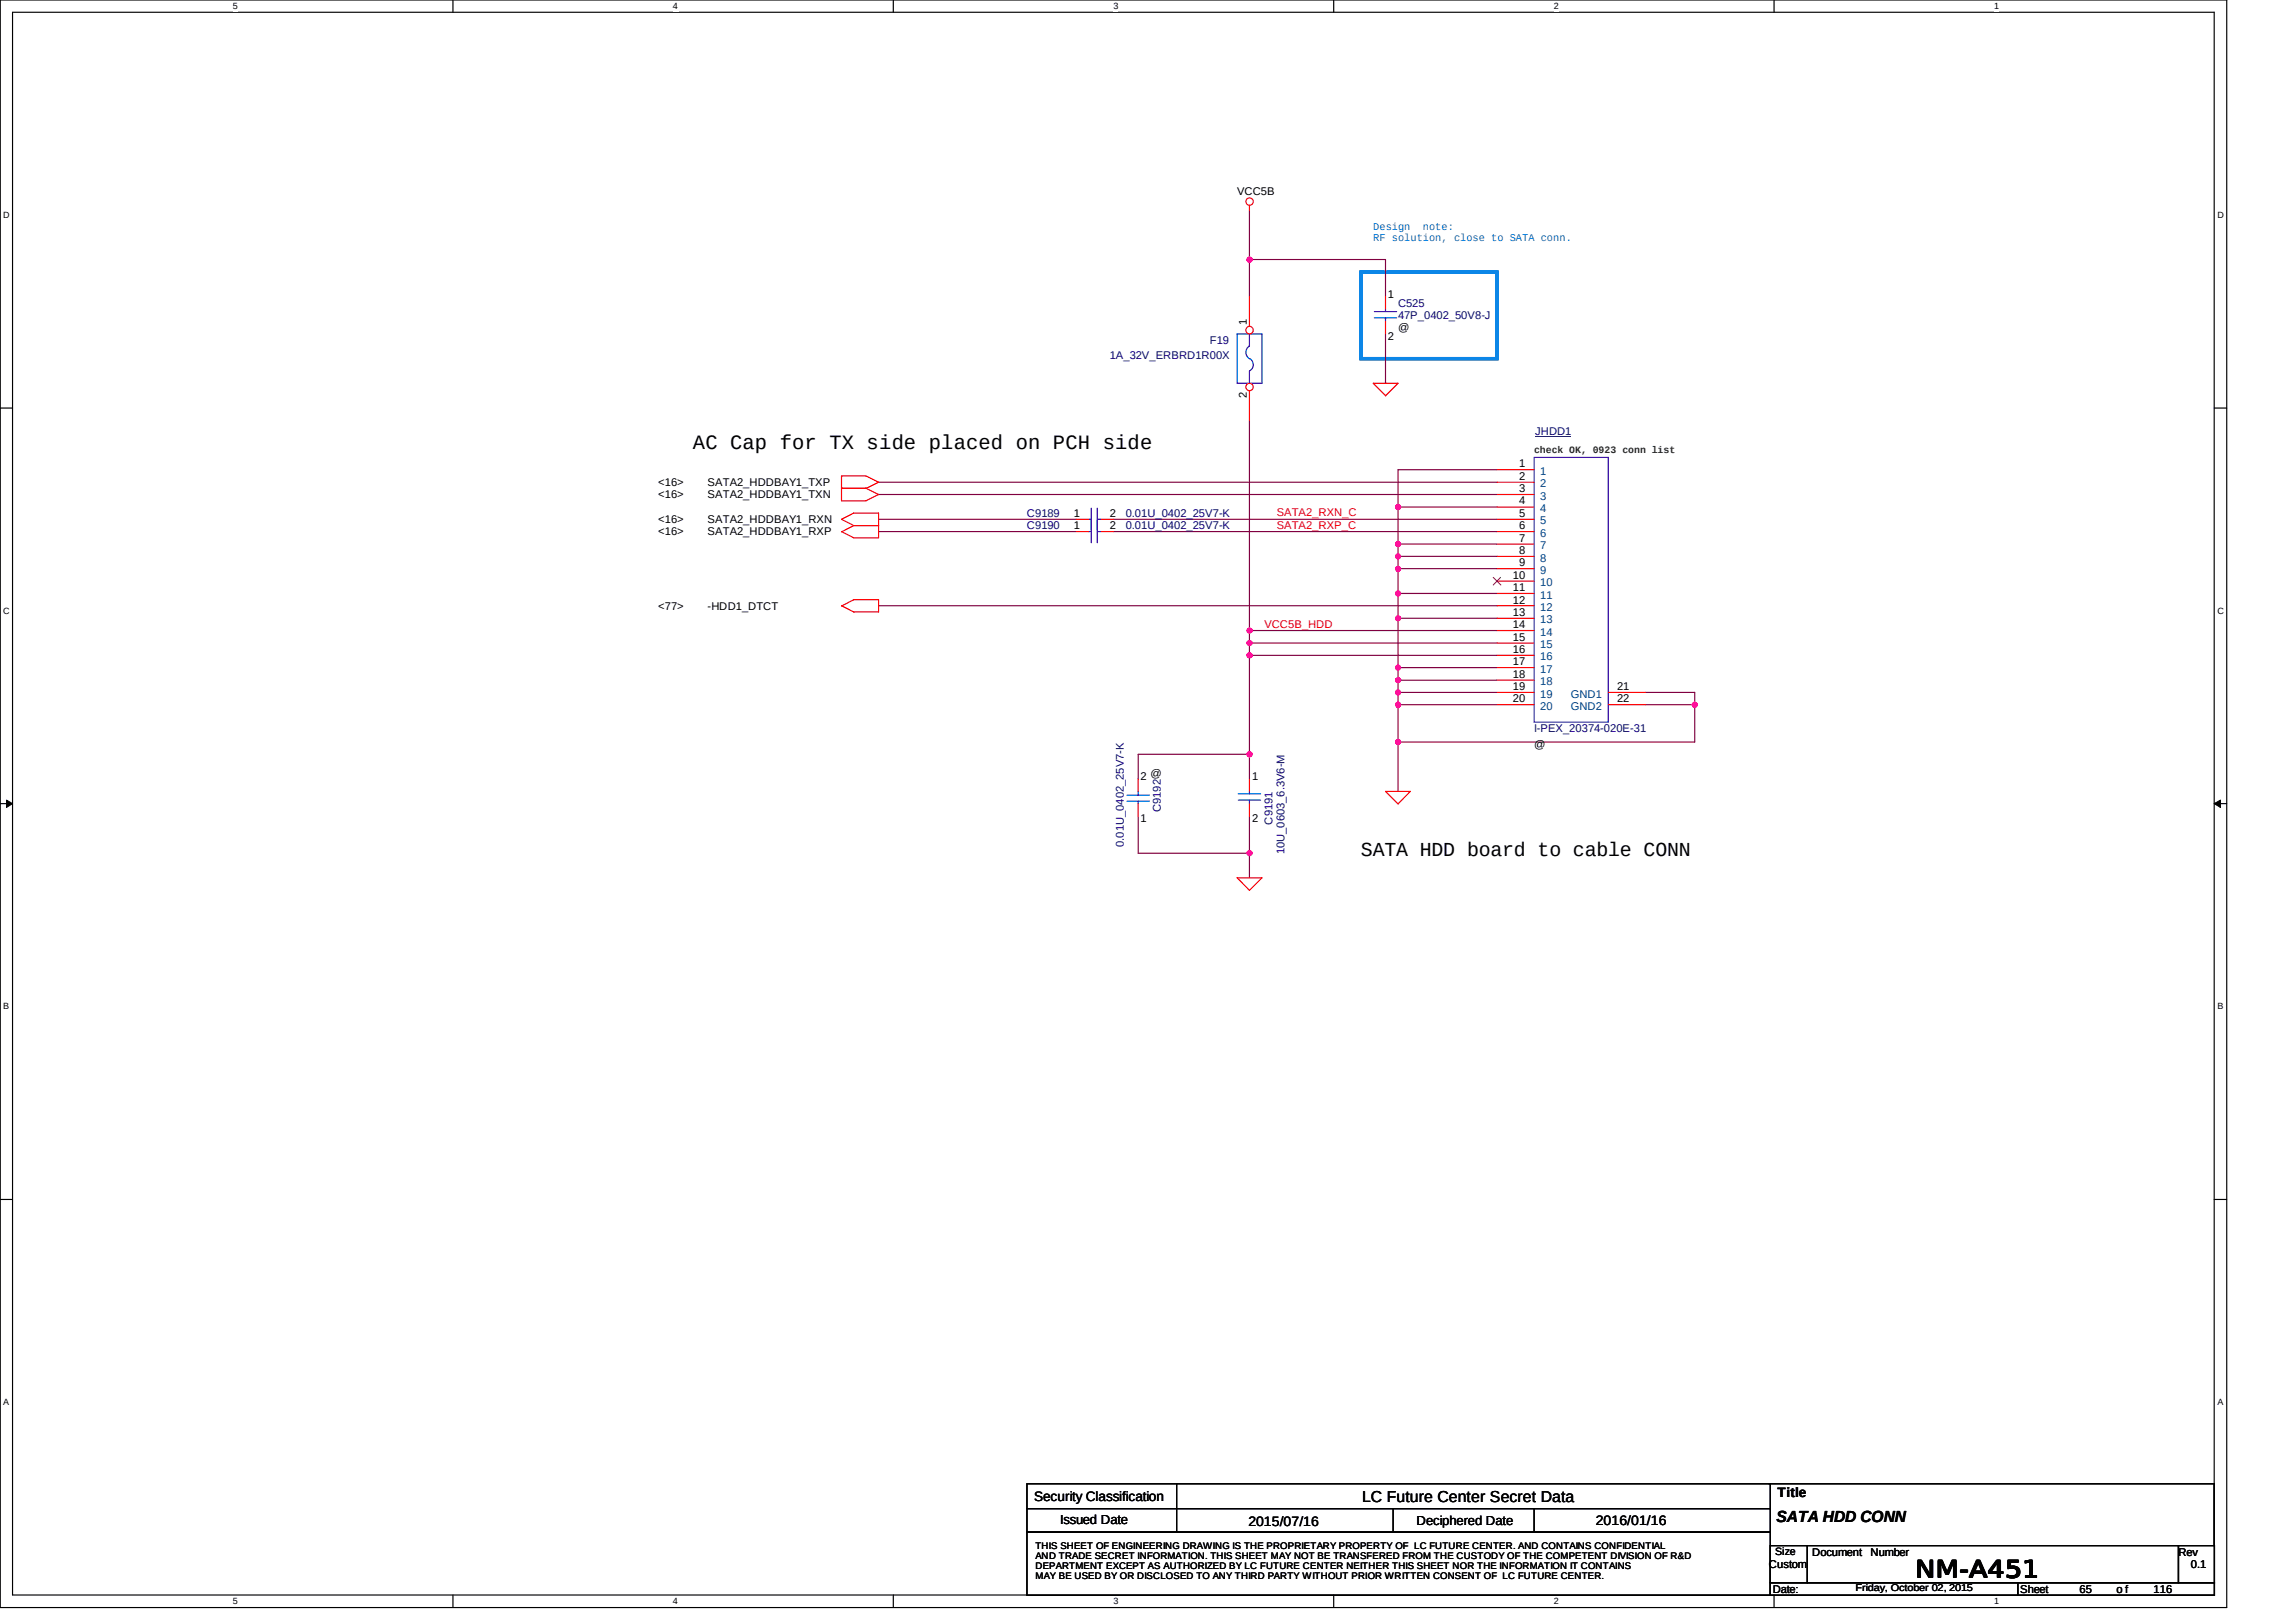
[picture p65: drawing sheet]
<svg xmlns="http://www.w3.org/2000/svg" width="297mm" height="210mm" viewBox="0 0 297 210" stroke-linecap="round" stroke-linejoin="round" font-family="sans-serif">
<defs><g id="words">
<text font-size="3" x="247.8" y="204.1">NM-A451</text>
<g font-size="2.6">
<text x="89.6" y="58.1">AC Cap for TX side placed on PCH side</text>
<text x="176.1" y="110.8">SATA HDD board to cable CONN</text>
</g>
<text font-size="2.1" x="229.8" y="196.9">SATA HDD CONN</text>
<text font-size="2" x="176.2" y="194.3">LC Future Center Secret Data</text>
<g font-size="1.8">
<text x="133.8" y="194.2">Security Classification</text>
<text x="161.5" y="197.5">2015/07/16</text>
<text x="206.4" y="197.3">2016/01/16</text>
<text x="230" y="193.8">Title</text>
</g>
<g font-size="1.7">
<text x="137.2" y="197.2">Issued Date</text>
<text x="183.3" y="197.4">Deciphered Date</text>
</g>
<g font-size="1.4">
<text x="160.1" y="25.3">VCC5B</text>
<text x="179.6" y="38.6">1</text>
<text x="161.3" y="42.1" transform="rotate(-90 161.3 42.1)">1</text>
<text x="179.6" y="44">2</text>
<text x="180.9" y="42.9">@</text>
<text x="161.3" y="51.5" transform="rotate(-90 161.3 51.5)">2</text>
<text x="85.2" y="62.9">&lt;16&gt;</text>
<text x="85.2" y="64.5">&lt;16&gt;</text>
<text x="91.5" y="62.9">SATA2_HDDBAY1_TXP</text>
<text x="91.5" y="64.5">SATA2_HDDBAY1_TXN</text>
<text x="196.5" y="60.5">1</text>
<text x="196.5" y="62.1">2</text>
<text x="196.5" y="63.7">3</text>
<text x="196.5" y="65.3">4</text>
<text x="85.2" y="67.7">&lt;16&gt;</text>
<text x="85.2" y="69.3">&lt;16&gt;</text>
<text x="91.5" y="67.7">SATA2_HDDBAY1_RXN</text>
<text x="91.5" y="69.3">SATA2_HDDBAY1_RXP</text>
<text x="138.9" y="66.9">1</text>
<text x="138.9" y="68.5">1</text>
<text x="143.6" y="66.9">2</text>
<text x="143.6" y="68.5">2</text>
<text x="196.5" y="66.9">5</text>
<text x="196.5" y="68.5">6</text>
<text x="196.5" y="70.1">7</text>
<text x="196.5" y="71.7">8</text>
<text x="195.7" y="74.9">10</text>
<text x="195.7" y="76.5">11</text>
<text x="196.5" y="73.3">9</text>
<text x="85.2" y="78.9">&lt;77&gt;</text>
<text x="91.5" y="78.9">-HDD1_DTCT</text>
<text x="195.7" y="78.1">12</text>
<text x="195.7" y="79.7">13</text>
<text x="195.7" y="81.3">14</text>
<text x="195.7" y="82.9">15</text>
<text x="195.7" y="84.5">16</text>
<text x="195.7" y="86.1">17</text>
<text x="195.7" y="87.7">18</text>
<text x="195.7" y="89.3">19</text>
<text x="209.2" y="89.3">21</text>
<text x="195.7" y="90.9">20</text>
<text x="209.2" y="90.9">22</text>
<text x="147.6" y="101">2</text>
<text x="148.8" y="100.5">@</text>
<text x="162" y="101">1</text>
<text x="198.5" y="96.8">@</text>
<text x="147.6" y="106.4">1</text>
<text x="162" y="106.4">2</text>
<text x="228.8" y="202.9">Custom</text>
<text x="229.7" y="201.3">Size</text>
<text x="234.5" y="201.3">Document</text>
<text x="242" y="201.3">Number</text>
<text x="281.8" y="201.3">Rev</text>
<text x="283.4" y="202.9">0.1</text>
<text x="229.3" y="206.1">Date:</text>
<text x="261.3" y="206.1">Sheet</text>
<text x="269" y="206.1">65</text>
<text x="273.8" y="206.1">o f</text>
<text x="278.6" y="206.1">116</text>
</g>
<g font-size="1.4" fill="#000080">
<text x="180.9" y="39.7">C525</text>
<text x="180.9" y="41.3">47P_0402_50V8-J</text>
<text x="143.6" y="46.4">1A_32V_ERBRD1R00X</text>
<text x="156.5" y="44.5">F19</text>
<text x="198.6" y="56.3">JHDD1</text>
<text x="132.9" y="66.9">C9189</text>
<text x="132.9" y="68.5">C9190</text>
<text x="145.7" y="66.9">0.01U_0402_25V7-K</text>
<text x="145.7" y="68.5">0.01U_0402_25V7-K</text>
<text x="198.5" y="94.8">I-PEX_20374-020E-31</text>
<text x="150.2" y="105.1" transform="rotate(-90 150.2 105.1)">C9192</text>
<text x="164.6" y="106.7" transform="rotate(-90 164.6 106.7)">C9191</text>
<text x="145.4" y="109.6" transform="rotate(-90 145.4 109.6)">0.01U_0402_25V7-K</text>
<text x="166.2" y="110.6" transform="rotate(-90 166.2 110.6)">10U_0603_6.3V6-M</text>
</g>
<g font-size="1.4" fill="#004080">
<text x="199.2" y="61.5">1</text>
<text x="199.2" y="63.1">2</text>
<text x="199.2" y="64.7">3</text>
<text x="199.2" y="66.3">4</text>
<text x="199.2" y="67.9">5</text>
<text x="199.2" y="69.5">6</text>
<text x="199.2" y="71">7</text>
<text x="199.2" y="72.7">8</text>
<text x="199.2" y="74.3">9</text>
<text x="199.2" y="75.8">10</text>
<text x="199.2" y="77.5">11</text>
<text x="199.2" y="79.1">12</text>
<text x="199.2" y="80.6">13</text>
<text x="199.2" y="82.3">14</text>
<text x="199.2" y="83.9">15</text>
<text x="199.2" y="85.4">16</text>
<text x="199.2" y="87.1">17</text>
<text x="199.2" y="88.7">18</text>
<text x="199.2" y="90.3">19</text>
<text x="199.2" y="91.9">20</text>
<text x="203.2" y="90.3">GND1</text>
<text x="203.2" y="91.9">GND2</text>
</g>
<g font-size="1.4" fill="#f00">
<text x="165.2" y="66.8">SATA2_RXN_C</text>
<text x="165.2" y="68.4">SATA2_RXP_C</text>
<text x="163.6" y="81.2">VCC5B_HDD</text>
</g>
<g font-size="1.3" fill="#0080ff">
<text x="177.7" y="29.8">Design</text>
<text x="184.1" y="29.8">note:</text>
<text x="177.7" y="31.2">RF solution, close to SATA conn.</text>
</g>
<text font-size="1.3" fill="#008000" x="198.5" y="58.6">check OK, 0923 conn list</text>
<text font-size="1.3" x="240.1" y="206">Friday, October 02, 2015</text>
<g font-size="1.2">
<text x="30.1" y="1.2">5</text>
<text x="87.1" y="1.2">4</text>
<text x="144" y="1.2">3</text>
<text x="201" y="1.2">2</text>
<text x="258" y="1.2">1</text>
<text x=".4" y="28.2">D</text>
<text x="286.9" y="28.2">D</text>
<text x=".4" y="79.4">C</text>
<text x="286.9" y="79.4">C</text>
<text x=".4" y="130.6">B</text>
<text x="286.9" y="130.6">B</text>
<text x=".4" y="181.8">A</text>
<text x="286.9" y="181.8">A</text>
<text x="134" y="200.5">THIS SHEET OF ENGINEERING DRAWING IS THE PROPRIETARY PROPERTY OF LC FUTURE CENTER. AND CONTAINS CONFIDENTIAL</text>
<text x="134" y="201.8">AND TRADE SECRET INFORMATION. THIS SHEET MAY NOT BE TRANSFERED FROM THE CUSTODY OF THE COMPETENT DIVISION OF R&amp;D</text>
<text x="134" y="203.1">DEPARTMENT EXCEPT AS AUTHORIZED BY LC FUTURE CENTER NEITHER THIS SHEET NOR THE INFORMATION IT CONTAINS</text>
<text x="30.1" y="207.6">5</text>
<text x="87.1" y="207.6">4</text>
<text x="134" y="204.4">MAY BE USED BY OR DISCLOSED TO ANY THIRD PARTY WITHOUT PRIOR WRITTEN CONSENT OF LC FUTURE CENTER.</text>
<text x="144" y="207.6">3</text>
<text x="201" y="207.6">2</text>
<text x="258" y="207.6">1</text>
</g>
</g></defs>
<path d="M0 0h288.1v208h-288.1zM1.6 1.6h284.9v204.8h-284.9z" fill="none" stroke="#000" stroke-width=".15"/>
<g fill="#fff">
<path d="M30.1 .1h.7v1.3h-.7z" fill-rule="evenodd"/>
<path d="M30.1 206.6h.7v1.3h-.7z" fill-rule="evenodd"/>
</g>
<path d="M58.6 0v1.6M58.6 206.4v1.6" fill="none" stroke="#000" stroke-width=".15"/>
<g fill="#fff">
<path d="M87.1 .1h.6v1.3h-.6z" fill-rule="evenodd"/>
<path d="M87.1 206.6h.6v1.3h-.6z" fill-rule="evenodd"/>
</g>
<path d="M115.6 0v1.6M115.6 206.4v1.6" fill="none" stroke="#000" stroke-width=".15"/>
<g fill="#fff">
<path d="M144 .1h.7v1.3h-.7z" fill-rule="evenodd"/>
<path d="M144 206.6h.7v1.3h-.7z" fill-rule="evenodd"/>
</g>
<path d="M172.5 0v1.6M172.5 206.4v1.6" fill="none" stroke="#000" stroke-width=".15"/>
<g fill="#fff">
<path d="M201 .1h.6v1.3h-.6z" fill-rule="evenodd"/>
<path d="M201 206.6h.6v1.3h-.6z" fill-rule="evenodd"/>
</g>
<path d="M229.5 0v1.6M229.5 206.4v1.6" fill="none" stroke="#000" stroke-width=".15"/>
<g fill="#fff">
<path d="M258 .1h.6v1.3h-.6z" fill-rule="evenodd"/>
<path d="M258 206.6h.6v1.3h-.6z" fill-rule="evenodd"/>
<path d="M.4 27.2h.9v1.3h-.9z" fill-rule="evenodd"/>
<path d="M286.9 27.2h.8v1.3h-.8z" fill-rule="evenodd"/>
<path d="M.4 78.4h.9v1.3h-.9z" fill-rule="evenodd"/>
<path d="M286.9 78.4h.8v1.3h-.8z" fill-rule="evenodd"/>
</g>
<path d="M0 52.8h1.6M286.5 52.8h1.6" fill="none" stroke="#000" stroke-width=".15"/>
<g fill="#fff">
<path d="M.4 129.6h.8v1.3h-.8z" fill-rule="evenodd"/>
<path d="M286.9 129.6h.8v1.3h-.8z" fill-rule="evenodd"/>
</g>
<path d="M0 104h1.6M286.5 104h1.6" fill="none" stroke="#000" stroke-width=".15"/>
<path d="M.8 103.5l.8 .5-.8 .5zM286.5 104l.8-.5v1z" fill="#000"/>
<path d="M.8 103.5l.8 .5-.8 .5zM286.5 104l.8-.5v1z" fill="none" stroke="#000" stroke-width=".13"/>
<g fill="#fff">
<path d="M.4 180.8h.8v1.3h-.8z" fill-rule="evenodd"/>
<path d="M286.9 180.8h.8v1.3h-.8z" fill-rule="evenodd"/>
</g>
<path d="M0 155.2h1.6M286.5 155.2h1.6" fill="none" stroke="#000" stroke-width=".15"/>
<path d="M176.1 35.2h17.6v11.2h-17.6z" fill="none" stroke="#0080ff" stroke-width=".47"/>
<path d="M144 67.2h49.7M144 68.8h49.7M180.9 60.8h12.8M193.7 65.6h-12.8v4.8" fill="none" stroke="#800040" stroke-width=".15"/>
<circle cx="180.9" cy="65.6" r=".32" fill="#f0f"/>
<circle cx="180.9" cy="65.6" r=".32" fill="none" stroke="#f0f" stroke-width=".15"/>
<path d="M180.9 70.4h12.8" fill="none" stroke="#800040" stroke-width=".15"/>
<circle cx="180.9" cy="70.4" r=".32" fill="#f0f"/>
<circle cx="180.9" cy="70.4" r=".32" fill="none" stroke="#f0f" stroke-width=".15"/>
<path d="M113.7 64h80M113.7 62.4h80M113.7 67.2h25.5M113.7 68.8h25.5M180.9 60.8v4.8M180.9 70.4v1.6M180.9 96h38.4M212.9 89.6h6.4v1.6" fill="none" stroke="#800040" stroke-width=".15"/>
<circle cx="180.9" cy="96" r=".32" fill="#f0f"/>
<circle cx="180.9" cy="96" r=".32" fill="none" stroke="#f0f" stroke-width=".15"/>
<path d="M180.9 96v6.4M212.9 91.2h6.4" fill="none" stroke="#800040" stroke-width=".15"/>
<circle cx="219.2" cy="91.2" r=".33" fill="#f0f"/>
<circle cx="219.2" cy="91.2" r=".33" fill="none" stroke="#f0f" stroke-width=".15"/>
<path d="M161.6 81.6h32.1M219.3 91.2v4.8" fill="none" stroke="#800040" stroke-width=".15"/>
<circle cx="161.7" cy="81.6" r=".33" fill="#f0f"/>
<circle cx="161.7" cy="81.6" r=".33" fill="none" stroke="#f0f" stroke-width=".15"/>
<path d="M161.6 83.2h32.1" fill="none" stroke="#800040" stroke-width=".15"/>
<circle cx="161.7" cy="83.2" r=".33" fill="#f0f"/>
<circle cx="161.7" cy="83.2" r=".33" fill="none" stroke="#f0f" stroke-width=".15"/>
<path d="M180.9 80h12.8" fill="none" stroke="#800040" stroke-width=".15"/>
<circle cx="180.9" cy="80" r=".32" fill="#f0f"/>
<circle cx="180.9" cy="80" r=".32" fill="none" stroke="#f0f" stroke-width=".15"/>
<path d="M161.6 84.8h32.1" fill="none" stroke="#800040" stroke-width=".15"/>
<circle cx="161.7" cy="84.8" r=".33" fill="#f0f"/>
<circle cx="161.7" cy="84.8" r=".33" fill="none" stroke="#f0f" stroke-width=".15"/>
<path d="M180.9 86.4h12.8" fill="none" stroke="#800040" stroke-width=".15"/>
<circle cx="180.9" cy="86.4" r=".32" fill="#f0f"/>
<circle cx="180.9" cy="86.4" r=".32" fill="none" stroke="#f0f" stroke-width=".15"/>
<path d="M180.9 88h12.8" fill="none" stroke="#800040" stroke-width=".15"/>
<circle cx="180.9" cy="88" r=".32" fill="#f0f"/>
<circle cx="180.9" cy="88" r=".32" fill="none" stroke="#f0f" stroke-width=".15"/>
<path d="M180.9 89.6h12.8" fill="none" stroke="#800040" stroke-width=".15"/>
<circle cx="180.9" cy="89.6" r=".32" fill="#f0f"/>
<circle cx="180.9" cy="89.6" r=".32" fill="none" stroke="#f0f" stroke-width=".15"/>
<path d="M180.9 76.8h12.8" fill="none" stroke="#800040" stroke-width=".15"/>
<circle cx="180.9" cy="76.8" r=".32" fill="#f0f"/>
<circle cx="180.9" cy="76.8" r=".32" fill="none" stroke="#f0f" stroke-width=".15"/>
<path d="M113.7 78.4h80M180.9 76.8v14.4M161.6 81.6v1.6M147.2 100.8v-3.2h14.4v3.2M147.2 105.6v4.8h14.4M161.6 105.6v8" fill="none" stroke="#800040" stroke-width=".15"/>
<circle cx="161.7" cy="110.4" r=".33" fill="#f0f"/>
<circle cx="161.7" cy="110.4" r=".33" fill="none" stroke="#f0f" stroke-width=".15"/>
<path d="M161.6 83.2v14.4" fill="none" stroke="#800040" stroke-width=".15"/>
<circle cx="161.7" cy="97.6" r=".33" fill="#f0f"/>
<circle cx="161.7" cy="97.6" r=".33" fill="none" stroke="#f0f" stroke-width=".15"/>
<path d="M161.6 27.2v6.4h17.6v4.8M161.6 54.4v27.2M179.2 43.2v6.4" fill="none" stroke="#800040" stroke-width=".15"/>
<circle cx="161.7" cy="33.6" r=".34" fill="#f0f"/>
<circle cx="161.7" cy="33.6" r=".34" fill="none" stroke="#f0f" stroke-width=".15"/>
<path d="M161.6 33.6v4.8M180.9 72h12.8" fill="none" stroke="#800040" stroke-width=".15"/>
<circle cx="180.9" cy="72" r=".32" fill="#f0f"/>
<circle cx="180.9" cy="72" r=".32" fill="none" stroke="#f0f" stroke-width=".15"/>
<path d="M180.9 72v1.6h12.8" fill="none" stroke="#800040" stroke-width=".15"/>
<circle cx="180.9" cy="73.6" r=".32" fill="#f0f"/>
<circle cx="180.9" cy="73.6" r=".32" fill="none" stroke="#f0f" stroke-width=".15"/>
<path d="M180.9 73.6v3.2M180.9 91.2h12.8" fill="none" stroke="#800040" stroke-width=".15"/>
<circle cx="180.9" cy="91.2" r=".33" fill="#f0f"/>
<circle cx="180.9" cy="91.2" r=".33" fill="none" stroke="#f0f" stroke-width=".15"/>
<path d="M180.9 91.2v4.8" fill="none" stroke="#800040" stroke-width=".15"/>
<g fill="none" stroke="#f00" stroke-width=".15">
<path d="M161.6 26.6v.6M179.2 38.4v1.6M179.2 51.2l1.7-1.6h-3.2l1.6 1.6M179.2 41.6v1.6M108.9 78.4l1.6 .8h3.2v-1.6h-3.2l-1.6 .8M108.9 63.2h3.1l1.7 .8-1.7 .8h-3.1v-3.2h3.1l1.7 .8-1.7 .8M110.5 68l-1.6-.8 1.6-.8h3.2v3.2h-3.2l-1.6-.8M110.5 68h3.2M110.5 68l-1.6 .8M160.1 113.6h3.2l-1.7 1.6zM161.6 100.8v1.6M161.6 104v1.6"/>
<path d="M179.2 102.4h3.3l-1.6 1.6z"/>
<circle cx="161.7" cy="26.1" r=".48"/>
</g>
<path d="M132.9 192h96.1v3.2h-96.1zM132.9 195.2h96.1v3.1h-96.1zM132.9 198.3h96.1v8.1h-96.1zM152.2 192v6.3M180.2 195.2v3.1M198.5 195.2v3.1M228.8 192h57.7v8M229 200h4.8v4.8h-4.8zM229 204.8h32.1v1.6h-32.1zM233.8 200h48v4.8h-48zM261 204.8h25.5v1.6h-25.5zM281.8 200h4.7v4.8h-4.7z" fill="none" stroke="#000" stroke-width=".15"/>
<path d="M160.1 43.2h3.2v6.4h-3.2zM161.6 44.8a.98 .98 0 0 0 0 1.6M161.6 43.2v1.6M161.7 46.4a.93 .93 0 0 1-.1 1.6v1.6M177.8 41.1h2.9M177.8 40.3h2.9M179.2 40v.3M179.2 41.1v.5M160.2 103.5h2.9M160.2 102.7h2.9M161.6 102.4v.3M161.6 103.5v.5" fill="none" stroke="#00f" stroke-width=".15"/>
<circle cx="161.7" cy="50.1" r=".48" fill="#fff"/>
<g fill="none" stroke="#f00" stroke-width=".15">
<path d="M161.6 50.6v3.8"/>
<circle cx="161.7" cy="50.1" r=".48"/>
</g>
<circle cx="161.7" cy="42.7" r=".49" fill="#fff"/>
<g fill="none" stroke="#f00" stroke-width=".15">
<path d="M161.6 38.4v3.8M139.2 67.2h1.7M139.2 68.8h1.7M142.5 67.2h1.5M142.5 68.8h1.5M193.7 60.8h4.8M193.7 62.4h4.8M193.7 64h4.8M193.7 65.6h4.8M193.7 67.2h4.8M193.7 68.8h4.8M193.7 70.4h4.8"/>
<path d="M193.7 72h4.8M193.7 73.6h4.8M193.7 75.2h4.8M193.7 76.8h4.8M193.7 78.4h4.8M193.7 80h4.8M193.7 81.6h4.8M193.7 83.2h4.8M193.7 84.8h4.8M193.7 86.4h4.8M193.7 88h4.8M193.7 89.6h4.8"/>
<path d="M193.7 91.2h4.8M208.1 89.6h4.8M208.1 91.2h4.8M147.2 100.8v1.6M147.2 104v1.6"/>
<circle cx="161.7" cy="42.7" r=".49"/>
</g>
<path d="M198.5 59.2h9.6v34.3h-9.6zM140.9 67.2h.3M140.9 68.8h.3M141.2 65.8v4.4M142 67.2h.5M142 65.8v4.4M142 68.8h.5M145.8 102.9h2.9M145.8 103.7h2.9M147.2 102.4v.5M147.2 103.7v.3" fill="none" stroke="#00f" stroke-width=".15"/>
<path d="M198.6 56.5h4.6" fill="none" stroke="#000080" stroke-width=".13"/>
<path d="M193.2 74.7l1 1M194.1 74.7l-.9 1" fill="none" stroke="#804000" stroke-width=".13"/>
<circle cx="180.9" cy="65.6" r=".32" fill="#f0f"/>
<circle cx="180.9" cy="65.6" r=".32" fill="none" stroke="#f0f" stroke-width=".15"/>
<circle cx="180.9" cy="70.4" r=".32" fill="#f0f"/>
<circle cx="180.9" cy="70.4" r=".32" fill="none" stroke="#f0f" stroke-width=".15"/>
<circle cx="180.9" cy="96" r=".32" fill="#f0f"/>
<circle cx="180.9" cy="96" r=".32" fill="none" stroke="#f0f" stroke-width=".15"/>
<circle cx="219.2" cy="91.2" r=".33" fill="#f0f"/>
<circle cx="219.2" cy="91.2" r=".33" fill="none" stroke="#f0f" stroke-width=".15"/>
<circle cx="161.7" cy="81.6" r=".33" fill="#f0f"/>
<circle cx="161.7" cy="81.6" r=".33" fill="none" stroke="#f0f" stroke-width=".15"/>
<circle cx="161.7" cy="83.2" r=".33" fill="#f0f"/>
<circle cx="161.7" cy="83.2" r=".33" fill="none" stroke="#f0f" stroke-width=".15"/>
<circle cx="180.9" cy="80" r=".32" fill="#f0f"/>
<circle cx="180.9" cy="80" r=".32" fill="none" stroke="#f0f" stroke-width=".15"/>
<circle cx="161.7" cy="84.8" r=".33" fill="#f0f"/>
<circle cx="161.7" cy="84.8" r=".33" fill="none" stroke="#f0f" stroke-width=".15"/>
<circle cx="180.9" cy="86.4" r=".32" fill="#f0f"/>
<circle cx="180.9" cy="86.4" r=".32" fill="none" stroke="#f0f" stroke-width=".15"/>
<circle cx="180.9" cy="88" r=".32" fill="#f0f"/>
<circle cx="180.9" cy="88" r=".32" fill="none" stroke="#f0f" stroke-width=".15"/>
<circle cx="180.9" cy="89.6" r=".32" fill="#f0f"/>
<circle cx="180.9" cy="89.6" r=".32" fill="none" stroke="#f0f" stroke-width=".15"/>
<circle cx="180.9" cy="76.8" r=".32" fill="#f0f"/>
<circle cx="180.9" cy="76.8" r=".32" fill="none" stroke="#f0f" stroke-width=".15"/>
<circle cx="161.7" cy="110.4" r=".33" fill="#f0f"/>
<circle cx="161.7" cy="110.4" r=".33" fill="none" stroke="#f0f" stroke-width=".15"/>
<circle cx="161.7" cy="97.6" r=".33" fill="#f0f"/>
<circle cx="161.7" cy="97.6" r=".33" fill="none" stroke="#f0f" stroke-width=".15"/>
<circle cx="161.7" cy="33.6" r=".34" fill="#f0f"/>
<circle cx="161.7" cy="33.6" r=".34" fill="none" stroke="#f0f" stroke-width=".15"/>
<circle cx="180.9" cy="72" r=".32" fill="#f0f"/>
<circle cx="180.9" cy="72" r=".32" fill="none" stroke="#f0f" stroke-width=".15"/>
<circle cx="180.9" cy="73.6" r=".32" fill="#f0f"/>
<circle cx="180.9" cy="73.6" r=".32" fill="none" stroke="#f0f" stroke-width=".15"/>
<circle cx="180.9" cy="91.2" r=".33" fill="#f0f"/>
<circle cx="180.9" cy="91.2" r=".33" fill="none" stroke="#f0f" stroke-width=".15"/>
<use href="#words"/>
</svg>
